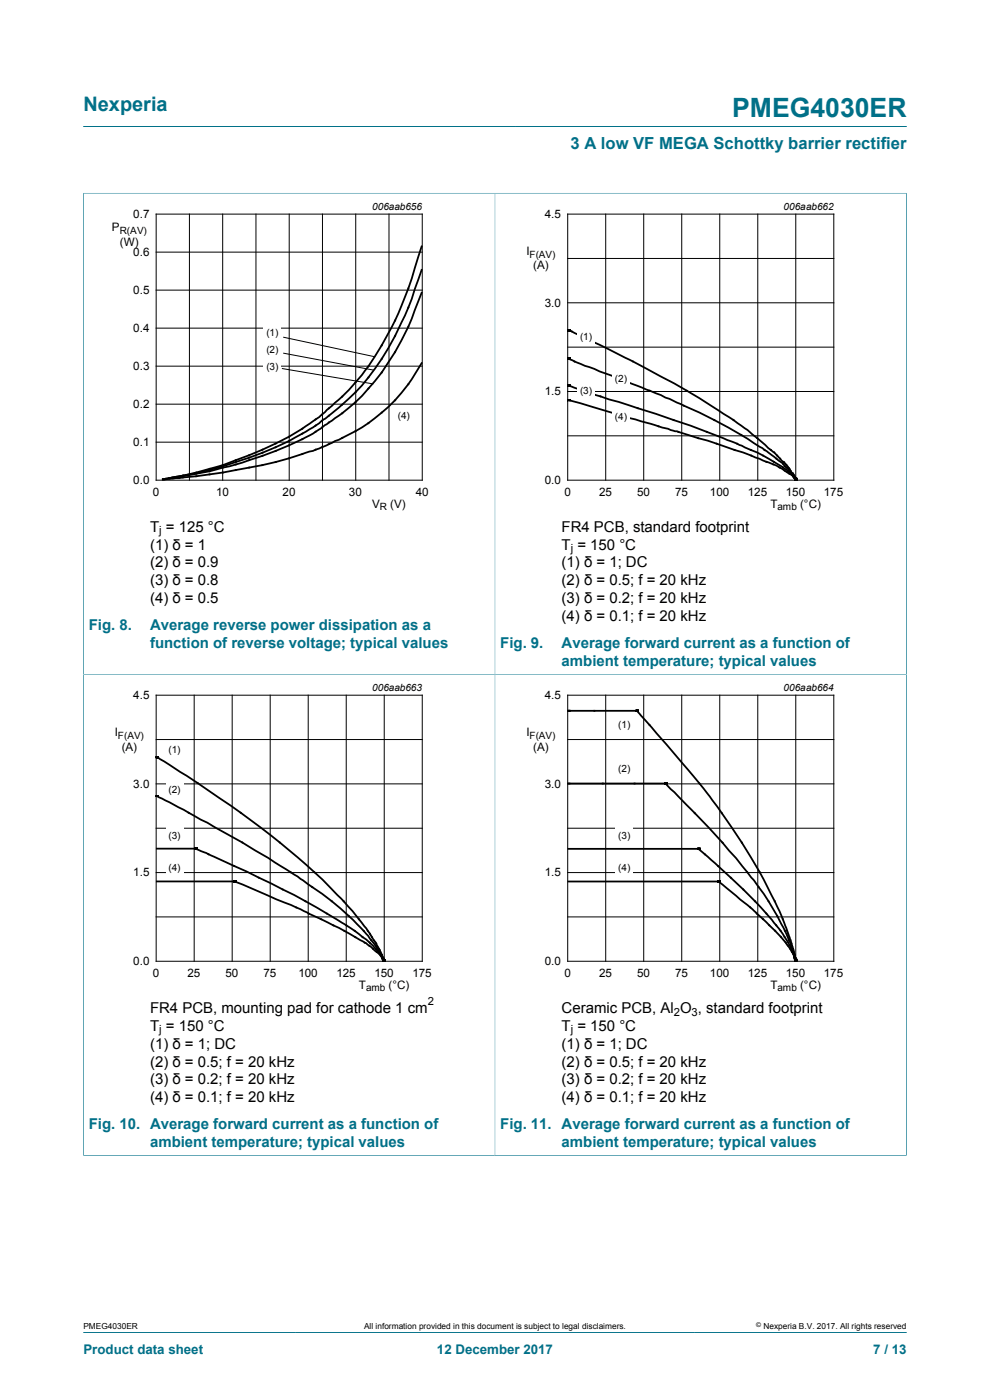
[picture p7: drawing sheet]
<svg xmlns="http://www.w3.org/2000/svg" width="210mm" height="297mm" viewBox="0 0 210 297" stroke-linecap="round" stroke-linejoin="round" font-family="sans-serif">
<defs><g id="words">
<text font-size="5.6" fill="#007088" x="155.3" y="24.8">PMEG4030ER</text>
<text font-size="4.2" fill="#007088" x="17.7" y="23.6">Nexperia</text>
<text font-size="3.5" fill="#007088" x="121" y="31.7">3 A low VF MEGA Schottky barrier rectifier</text>
<g font-size="3.2">
<text x="31.8" y="112.8">T = 125 °C</text>
<text x="119.1" y="112.8">FR4 PCB, standard footprint</text>
<text x="31.8" y="116.6">(1) δ = 1</text>
<text x="119.1" y="116.6">T = 150 °C</text>
<text x="31.8" y="120.4">(2) δ = 0.9</text>
<text x="31.8" y="124.2">(3) δ = 0.8</text>
<text x="119.1" y="120.4">(1) δ = 1; DC</text>
<text x="119.1" y="124.2">(2) δ = 0.5; f = 20 kHz</text>
<text x="31.8" y="128">(4) δ = 0.5</text>
<text x="119.1" y="128">(3) δ = 0.2; f = 20 kHz</text>
<text x="119.1" y="131.8">(4) δ = 0.1; f = 20 kHz</text>
<text x="31.8" y="214.8">FR4 PCB, mounting pad for cathode 1 cm</text>
<text x="119.1" y="214.8">Ceramic PCB, Al O , standard footprint</text>
<text x="31.8" y="218.6">T = 150 °C</text>
<text x="119.1" y="218.6">T = 150 °C</text>
<text x="31.8" y="222.4">(1) δ = 1; DC</text>
<text x="31.8" y="226.3">(2) δ = 0.5; f = 20 kHz</text>
<text x="119.1" y="222.4">(1) δ = 1; DC</text>
<text x="119.1" y="226.3">(2) δ = 0.5; f = 20 kHz</text>
<text x="31.8" y="230.1">(3) δ = 0.2; f = 20 kHz</text>
<text x="31.8" y="233.9">(4) δ = 0.1; f = 20 kHz</text>
<text x="119.1" y="230.1">(3) δ = 0.2; f = 20 kHz</text>
<text x="119.1" y="233.9">(4) δ = 0.1; f = 20 kHz</text>
</g>
<g font-size="3.2" fill="#007088">
<text x="18.8" y="133.6">Fig. 8.</text>
<text x="31.8" y="133.6">Average reverse power dissipation as a</text>
<text x="31.8" y="137.4">function of reverse voltage; typical values</text>
<text x="106.1" y="137.4">Fig. 9.</text>
<text x="119.1" y="137.4">Average forward current as a function of</text>
<text x="119.1" y="141.2">ambient temperature; typical values</text>
<text x="18.8" y="239.4">Fig. 10. Average forward current as a function of</text>
<text x="106.1" y="239.4">Fig. 11. Average forward current as a function of</text>
<text x="31.8" y="243.3">ambient temperature; typical values</text>
<text x="119.1" y="243.3">ambient temperature; typical values</text>
</g>
<g font-size="2.8" fill="#007088">
<text x="17.7" y="287.2">Product data sheet</text>
<text x="92.7" y="287.2">12 December 2017</text>
<text x="185.2" y="287.2">7 / 13</text>
</g>
<g font-size="2.5">
<text x="28.2" y="46.2">0.7</text>
<text x="115.5" y="46.2">4.5</text>
<text x="23.7" y="49.1">P</text>
<text x="25.4" y="52.1">(W)</text>
<text x="28.2" y="54.4">0.6</text>
<text x="111.7" y="54.1">I</text>
<text x="113.1" y="57.2">(A)</text>
<text x="28.2" y="62.4">0.5</text>
<text x="115.5" y="65">3.0</text>
<text x="28.2" y="70.4">0.4</text>
<text x="28.2" y="78.5">0.3</text>
<text x="115.5" y="83.8">1.5</text>
<text x="28.2" y="86.6">0.2</text>
<text x="28.2" y="94.7">0.1</text>
<text x="28.2" y="102.7">0.0</text>
<text x="32.4" y="105.2">0</text>
<text x="45.8" y="105.2">10</text>
<text x="59.9" y="105.2">20</text>
<text x="74" y="105.2">30</text>
<text x="78.9" y="107.8">V</text>
<text x="82.8" y="107.8">(V)</text>
<text x="88.2" y="105.2">40</text>
<text x="115.5" y="102.7">0.0</text>
<text x="119.7" y="105.2">0</text>
<text x="127.1" y="105.2">25</text>
<text x="135.2" y="105.2">50</text>
<text x="143.2" y="105.2">75</text>
<text x="150.6" y="105.2">100</text>
<text x="158.7" y="105.2">125</text>
<text x="163.4" y="107.8">T</text>
<text x="166.7" y="105.2">150</text>
<text x="169.7" y="107.8">(°C)</text>
<text x="174.8" y="105.2">175</text>
<text x="28.2" y="148.3">4.5</text>
<text x="115.5" y="148.3">4.5</text>
<text x="24.4" y="156.2">I</text>
<text x="25.8" y="159.2">(A)</text>
<text x="111.7" y="156.2">I</text>
<text x="113.1" y="159.2">(A)</text>
<text x="28.2" y="167.1">3.0</text>
<text x="115.5" y="167.1">3.0</text>
<text x="28.2" y="185.9">1.5</text>
<text x="115.5" y="185.9">1.5</text>
<text x="28.2" y="204.8">0.0</text>
<text x="32.4" y="207.3">0</text>
<text x="39.8" y="207.3">25</text>
<text x="47.9" y="207.3">50</text>
<text x="55.9" y="207.3">75</text>
<text x="63.3" y="207.3">100</text>
<text x="71.4" y="207.3">125</text>
<text x="76.1" y="209.8">T</text>
<text x="79.4" y="207.3">150</text>
<text x="82.4" y="209.8">(°C)</text>
<text x="87.5" y="207.3">175</text>
<text x="115.5" y="204.8">0.0</text>
<text x="119.7" y="207.3">0</text>
<text x="127.1" y="207.3">25</text>
<text x="135.2" y="207.3">50</text>
<text x="143.2" y="207.3">75</text>
<text x="150.6" y="207.3">100</text>
<text x="158.7" y="207.3">125</text>
<text x="163.4" y="209.8">T</text>
<text x="166.7" y="207.3">150</text>
<text x="169.7" y="209.8">(°C)</text>
<text x="174.8" y="207.3">175</text>
</g>
<g font-size="2.4">
<text x="33.8" y="113.4">j</text>
<text x="121.1" y="117.2">j</text>
<text x="90.7" y="213.2">2</text>
<text x="142.9" y="215.4">2</text>
<text x="146.7" y="215.4">3</text>
<text x="33.8" y="219.2">j</text>
<text x="121.1" y="219.2">j</text>
</g>
<g font-size="2.1">
<text x="78.9" y="44.6">006aab656</text>
<text x="166.2" y="44.6">006aab662</text>
<text x="25.4" y="49.6">R(AV)</text>
<text x="112.3" y="54.6">F(AV)</text>
<text x="56.5" y="71.3">(1)</text>
<text x="56.5" y="74.9">(2)</text>
<text x="123" y="72.1">(1)</text>
<text x="56.5" y="78.6">(3)</text>
<text x="123" y="83.6">(3)</text>
<text x="130.4" y="81.1">(2)</text>
<text x="84.4" y="89">(4)</text>
<text x="130.4" y="89.2">(4)</text>
<text x="80.6" y="108.2">R</text>
<text x="164.9" y="108.2">amb</text>
<text x="78.9" y="146.7">006aab663</text>
<text x="166.2" y="146.7">006aab664</text>
<text x="131.1" y="154.4">(1)</text>
<text x="25" y="156.7">F(AV)</text>
<text x="35.7" y="159.7">(1)</text>
<text x="112.3" y="156.7">F(AV)</text>
<text x="131.1" y="163.7">(2)</text>
<text x="35.7" y="168.3">(2)</text>
<text x="35.7" y="177.9">(3)</text>
<text x="131.1" y="177.9">(3)</text>
<text x="35.7" y="184.9">(4)</text>
<text x="131.1" y="184.9">(4)</text>
<text x="77.6" y="210.3">amb</text>
<text x="164.9" y="210.3">amb</text>
</g>
<g font-size="1.8">
<text x="17.7" y="282">PMEG4030ER</text>
<text x="77.2" y="282">All information provided in this document is subject to legal disclaimers.</text>
<text x="161.9" y="282">Nexperia B.V. 2017. All rights reserved</text>
</g>
<text font-size="1.4" x="160.4" y="281.6">©</text>
</g></defs>
<path d="M17.7 26.8h174.6M17.7 40.9v102.2h87.3v-102.1h-87.4M17.7 282.6h174.6" fill="none" stroke="#007088" stroke-width=".21"/>
<path d="M20.4 42.6h81.9v66.3h-81.9z" fill="none" stroke="#fff" stroke-width=".21"/>
<g fill="none" stroke="#000" stroke-width=".21">
<path d="M33.1 45.4h56.5v56.5h-56.5zM33.1 53.5h56.5M40.2 45.4v56.5M47.2 45.4v56.5M54.3 45.4v56.5M61.3 45.4v56.5M68.4 45.4v56.5M75.5 45.4v56.5M82.5 45.4v56.5M33.1 77.7h56.5M33.1 69.6h56.5M33.1 61.5h56.5"/>
<path d="M33.1 93.8h56.5M33.1 85.7h56.5"/>
</g>
<path d="M89.4 52.3l-.7 2.2a70.9 70.9 0 0 1-11.9 25 67.4 67.4 0 0 1-7.8 7.9l-1.2 1.1a64.9 64.9 0 0 1-19.1 9.6l-2.8 1-7.1 1.8M89.4 57.3l-.7 2.1a62.1 62.1 0 0 1-13.3 23.8 52.8 52.8 0 0 1-10.5 8.4 81.2 81.2 0 0 1-26.1 9.3M89.4 77a36.5 36.5 0 0 1-18.3 16.6l-1.8 .9-2.4 .9a98.9 98.9 0 0 1-19.6 4.8l-5.7 .8-7.1 .7 1.5-.3M89.4 62.1l-.7 1.8a53.1 53.1 0 0 1-13.3 21.4l-2.8 2.4a64.8 64.8 0 0 1-8.5 5.5 96.8 96.8 0 0 1-18.2 6.4l-7.1 1.4-2.8 .4M38.8 100.9l-2.8 .5" fill="none" stroke="#000" stroke-width=".38"/>
<g fill="#fff">
<path d="M55.9 68.9h3.8v3.7h-3.8z"/>
<path d="M55.9 72.5h3.8v3.7h-3.8z"/>
<path d="M55.9 76.2h3.8v3.6h-3.8z"/>
<path d="M83.8 86.6h3.8v3.7h-3.8z"/>
</g>
<g fill="none" stroke="#000" stroke-width=".21">
<path d="M120.4 45.4h56.5v56.5h-56.5zM120.4 54.8h56.5M128.5 45.4v56.5M136.5 45.4v56.5M144.6 45.4v56.5M152.7 45.4v56.5M160.7 45.4v56.5M168.8 45.4v56.5M59.8 78.2l19.4 3.3M60.1 71.5l19.5 4.2M60.1 74.9l19.2 3.6M120.4 64.2h56.5"/>
<path d="M120.4 73.6h56.5M120.4 83.1h56.5M120.4 92.5h56.5"/>
</g>
<path d="M192.3 40.9v102.2h-87.3v-102.1h87.4" fill="none" stroke="#007088" stroke-width=".21"/>
<path d="M107.7 42.6h81.9v66.3h-81.9z" fill="none" stroke="#fff" stroke-width=".21"/>
<path d="M120.6 70.1l.5 .1a352.4 352.4 0 0 1 27.3 14.3l3.9 2.5a74.8 74.8 0 0 1 14.7 11.9l1.2 1.6 .5 1M120.6 76l3.5 1.6a228.1 228.1 0 0 1 30.4 13.1l7.2 4.4a24.9 24.9 0 0 1 5.9 5l.8 .8 .1 .2M120.6 81.8l6.8 2.3a296.9 296.9 0 0 1 29.9 10.4 45.7 45.7 0 0 1 9.8 5.5l1.4 1.1M120.6 84.9l19.1 5.5a216.9 216.9 0 0 1 25 8.4l3.1 1.8 .7 .7M168.5 101.3h.1M168.5 101.1v.2M168.5 101.3l.1 .1M168.6 101.4l.1 .1M168.7 101.5l.1 .2" fill="none" stroke="#000" stroke-width=".38"/>
<g fill="#fff">
<path d="M122.4 69.7h3.8v3.7h-3.8z"/>
<path d="M129.8 78.7h3.8v3.7h-3.8z"/>
<path d="M122.4 81.2h3.8v3.7h-3.8z"/>
<path d="M129.8 86.8h3.8v3.6h-3.8z"/>
</g>
<path d="M17.6 245.1h87.4v-102h-87.3v102.1" fill="none" stroke="#007088" stroke-width=".21"/>
<path d="M33.1 147.5h56.5v56.4h-56.5zM33.1 156.9h56.5M41.2 147.5v56.4M49.3 147.5v56.4M57.3 147.5v56.4M65.4 147.5v56.4M73.4 147.5v56.4M81.5 147.5v56.4M33.1 166.3h56.5M33.1 175.7h56.5M33.1 185.1h56.5M33.1 194.5h56.5" fill="none" stroke="#000" stroke-width=".21"/>
<path d="M20.4 144.7h81.9v66.3h-81.9z" fill="none" stroke="#fff" stroke-width=".21"/>
<g fill="#fff">
<path d="M35.1 157.3h3.8v3.7h-3.8z"/>
<path d="M35.1 166h3.8v3.6h-3.8z"/>
<path d="M35.1 175.5h3.8v3.7h-3.8z"/>
<path d="M35.1 182.5h3.8v3.6h-3.8z"/>
</g>
<g fill="none" stroke="#000" stroke-width=".38">
<path d="M33.3 160.6l.3 .2a271.8 271.8 0 0 1 29.5 21.1 86.4 86.4 0 0 1 15.4 16.2l2 3.5 .7 1.5M33.3 168.9a366.5 366.5 0 0 1 26.2 14.8l4.3 2.8a65.6 65.6 0 0 1 14.3 12l2.1 2.8 1 1.8M33.3 180h7.5a2.32 2.32 0 0 1 1.8 .6l.8 .2a228.7 228.7 0 0 1 31.5 16.4 21.4 21.4 0 0 1 6 5.7l.1 .2M33.3 187h14.4a6.9 6.9 0 0 1 3.8 .6l5.4 2.4a159.1 159.1 0 0 1 20.1 9.7l1.7 1.2 1.8 1.6 .5 .6M81 203.1l.2 .3M81 203.1l.2 .2M81.2 203.1l.1 .7v-.1M81.2 203.3l.1 .1M81.2 203.1v.2M81.2 203.4h.1M81.2 203.4l.1 .1M81.2 203.3v.1"/>
<path d="M81.3 203.5v.2M81.3 203.4v.1"/>
</g>
<path d="M192.4 245.1h-87.4v-102h87.3v102.1" fill="none" stroke="#007088" stroke-width=".21"/>
<path d="M120.4 147.5h56.5v56.4h-56.5zM120.4 156.9h56.5M128.5 147.5v56.4M136.5 147.5v56.4M144.6 147.5v56.4M152.7 147.5v56.4M160.7 147.5v56.4M168.8 147.5v56.4M120.4 166.3h56.5M120.4 175.7h56.5M120.4 185.1h56.5M120.4 194.5h56.5" fill="none" stroke="#000" stroke-width=".21"/>
<path d="M107.7 144.7h81.9v66.3h-81.9z" fill="none" stroke="#fff" stroke-width=".21"/>
<g fill="#fff">
<path d="M130.5 152h3.9v3.7h-3.9z"/>
<path d="M130.5 161.4h3.9v3.6h-3.9z"/>
<path d="M130.5 175.5h3.9v3.7h-3.9z"/>
<path d="M130.5 182.5h3.9v3.6h-3.9z"/>
</g>
<g fill="none" stroke="#000" stroke-width=".38">
<path d="M120.6 150.8h13.8a1.01 1.01 0 0 1 1.3 .6l1.1 1.4a250.8 250.8 0 0 1 16.3 19.7 115 115 0 0 1 13.7 24.4l1.5 4.5 .3 1.9M120.6 166.2h20.6l1.1 1.2a180.1 180.1 0 0 1 17.6 19.3 61.8 61.8 0 0 1 6.9 11.4l1.4 3.4 .3 1.6M120.6 180.1h27.6l.9 .8a124.4 124.4 0 0 1 16.1 16 26.2 26.2 0 0 1 3.2 5.7l.2 .5M120.6 187h31.8l3.7 3a73.9 73.9 0 0 1 11 10.6l1.2 1.8 .2 .7M168.5 203.1h.1M168.5 203.1l.1 .1M168.6 203.1l.1 .4M168.6 203.2l.1 .1M168.6 203.3h.1M168.6 203.3l.1 .2M168.6 203.2v.1M168.7 203.3v.4v-.2"/>
<path d="M168.7 203.3v.2"/>
</g>
<use href="#words"/>
</svg>
